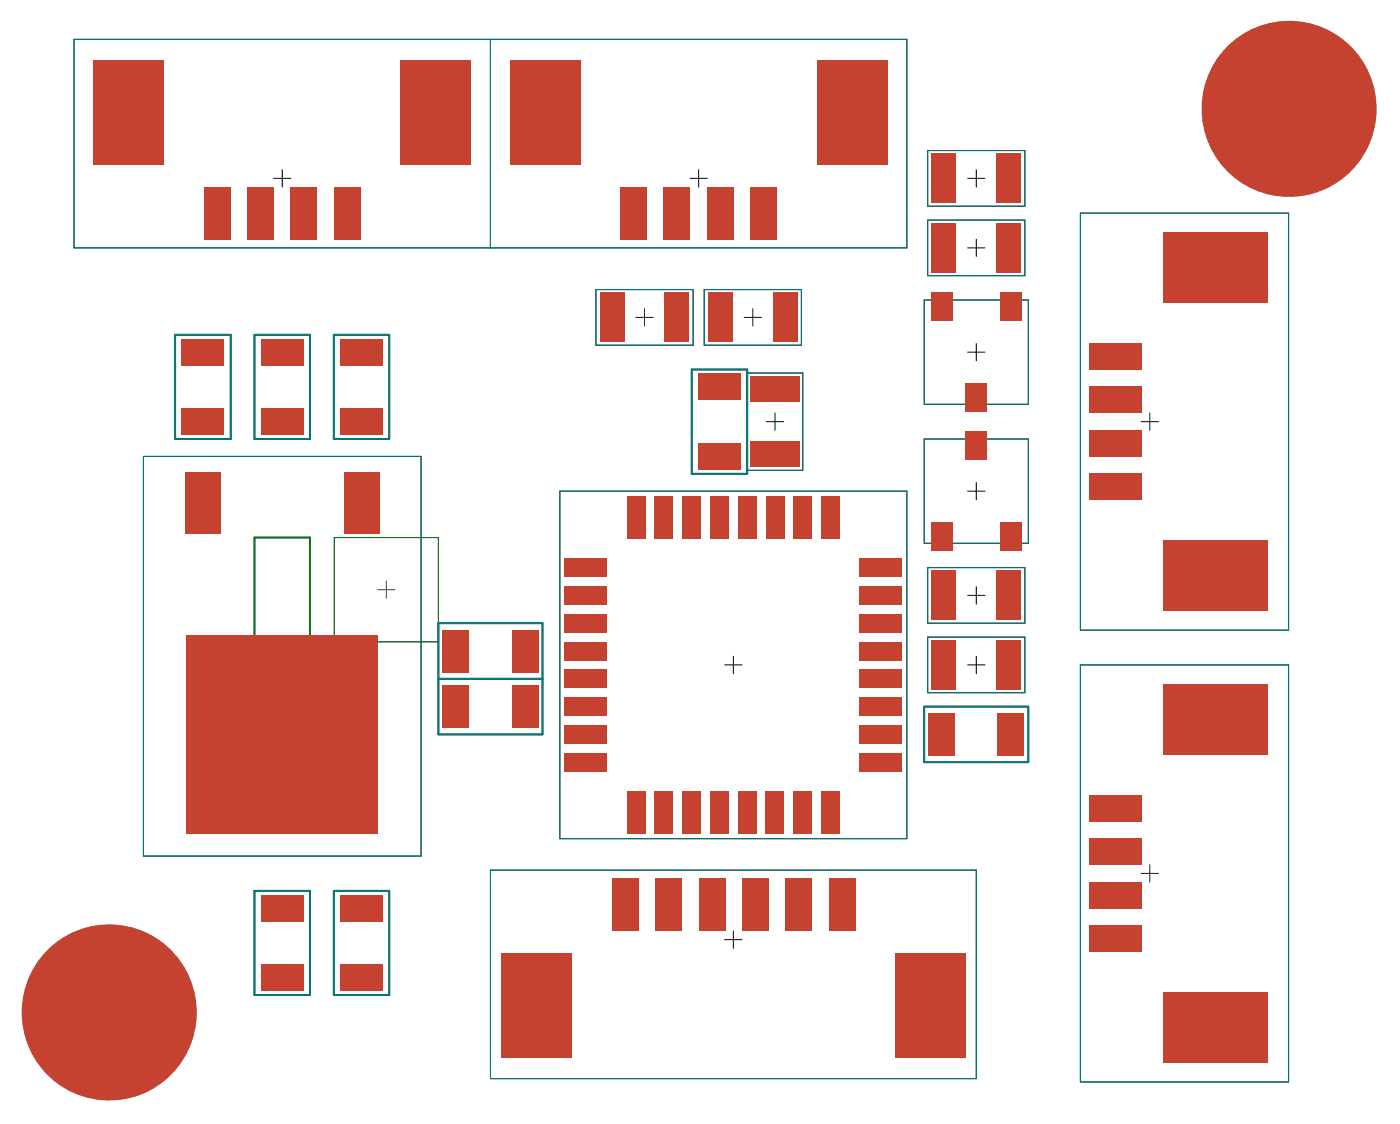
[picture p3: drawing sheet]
<svg xmlns="http://www.w3.org/2000/svg" width="134mm" height="108mm" viewBox="0 0 134 108" stroke-linecap="round" stroke-linejoin="round" font-family="sans-serif">
<path d="M24.4 51.5h5.3v9.9h-5.3z" fill="none" stroke="#800080" stroke-width=".17"/>
<path d="M32 51.5h10v9.9h-10zM36.2 56.4h1.6M37 55.6v1.7" fill="none" stroke="#800080" stroke-width=".1"/>
<path d="M16.8 32h5.3v10h-5.3zM24.4 32h5.3v10h-5.3zM32 32h5.3v10h-5.3zM66.2 35.4h5.4v10h-5.4zM42 59.7h9.9v10.6h-9.9zM42 65h9.9M88.5 67.6h10v5.4h-10zM24.4 85.3h5.3v10h-5.3zM32 85.3h5.3v10h-5.3z" fill="none" stroke="#000" stroke-width=".17"/>
<g fill="none" stroke="#000" stroke-width=".1">
<path d="M7.1 3.8h79.7v19.9h-79.7zM26.2 17.1h1.7M27 16.2v1.7M47 3.8v19.9M66.1 17.1h1.6M66.9 16.2v1.7M88.8 14.4h9.3v5.3h-9.3zM92.7 17.1h1.6M93.5 16.2v1.7M57.1 27.7h9.3v5.3h-9.3zM60.9 30.4h1.6M61.7 29.6v1.6"/>
<path d="M67.4 27.7h9.3v5.3h-9.3zM71.3 30.4h1.6M71.6 35.7h5.3v9.3h-5.3zM72.1 29.6v1.6M74.2 39.5v1.7M88.5 28.7h10v10h-10zM88.8 21.1h9.3v5.3h-9.3zM92.7 23.7h1.6M92.7 33.7h1.6M93.5 22.9v1.7M93.5 32.9v1.6M103.5 20.4h19.9v39.9h-19.9z"/>
<path d="M110.1 39.5v1.7M13.7 43.7h26.6v38.2h-26.6zM53.6 47h33.2v33.3h-33.2zM73.4 40.4h1.6M88.5 42h10v10h-10zM88.8 54.3h9.3v5.4h-9.3zM92.7 47h1.6M92.7 57h1.6M93.5 46.2v1.6M93.5 56.2v1.6M109.3 40.4h1.6M69.4 63.7h1.7"/>
<path d="M70.2 62.8v1.7M88.8 61h9.3v5.3h-9.3zM92.7 63.7h1.6M93.5 62.8v1.7M103.5 63.7h19.9v39.9h-19.9zM47 83.3h46.5v20h-46.5zM69.4 89.9h1.7M70.2 89.1v1.7M109.3 83.6h1.6M110.1 82.8v1.6"/>
</g>
<path d="M24.4 51.5h5.3v9.9h-5.3z" fill="none" stroke="#008000" stroke-width=".17"/>
<path d="M32 51.5h10v9.9h-10z" fill="none" stroke="#008000" stroke-width=".1"/>
<path d="M16.8 32h5.3v10h-5.3zM24.4 32h5.3v10h-5.3zM32 32h5.3v10h-5.3zM66.2 35.4h5.4v10h-5.4zM42 59.7h9.9v10.6h-9.9zM42 65h9.9M88.5 67.6h10v5.4h-10zM24.4 85.3h5.3v10h-5.3zM32 85.3h5.3v10h-5.3z" fill="none" stroke="#008080" stroke-width=".17"/>
<g fill="none" stroke="#008080" stroke-width=".1">
<path d="M7.1 3.8h79.7v19.9h-79.7zM47 3.8v19.9M88.8 14.4h9.3v5.3h-9.3zM57.1 27.7h9.3v5.3h-9.3zM67.4 27.7h9.3v5.3h-9.3zM71.6 35.7h5.3v9.3h-5.3zM88.5 28.7h10v10h-10zM88.8 21.1h9.3v5.3h-9.3zM103.5 20.4h19.9v39.9h-19.9zM13.7 43.7h26.6v38.2h-26.6zM53.6 47h33.2v33.3h-33.2zM88.5 42h10v10h-10z"/>
<path d="M88.8 54.3h9.3v5.4h-9.3zM88.8 61h9.3v5.3h-9.3zM103.5 63.7h19.9v39.9h-19.9zM47 83.3h46.5v20h-46.5z"/>
</g>
<g fill="#c64230">
<circle cx="123.4" cy="10.4" r="8.4"/>
<circle cx="10.4" cy="96.9" r="8.4"/>
</g>
<g fill="#c64230">
<path d="M32.6 32.4h4v2.6h-4z" fill-rule="evenodd"/>
<path d="M32.6 39.1h4v2.5h-4z" fill-rule="evenodd"/>
<path d="M25 32.4h4.1v2.6h-4.1z" fill-rule="evenodd"/>
<path d="M25 39.1h4.1v2.5h-4.1z" fill-rule="evenodd"/>
<path d="M17.4 32.4h4.1v2.6h-4.1z" fill-rule="evenodd"/>
<path d="M17.4 39.1h4.1v2.5h-4.1z" fill-rule="evenodd"/>
<path d="M32.6 92.3h4v2.6h-4z" fill-rule="evenodd"/>
<path d="M32.6 85.7h4v2.5h-4z" fill-rule="evenodd"/>
<path d="M25 92.3h4.1v2.6h-4.1z" fill-rule="evenodd"/>
<path d="M25 85.7h4.1v2.5h-4.1z" fill-rule="evenodd"/>
<path d="M66.9 35.8h4v2.5h-4z" fill-rule="evenodd"/>
<path d="M66.9 42.4h4v2.6h-4z" fill-rule="evenodd"/>
<path d="M42.4 65.6h2.5v4.1h-2.5z" fill-rule="evenodd"/>
<path d="M49 65.6h2.6v4.1h-2.6z" fill-rule="evenodd"/>
<path d="M42.4 60.3h2.5v4h-2.5z" fill-rule="evenodd"/>
<path d="M49 60.3h2.6v4h-2.6z" fill-rule="evenodd"/>
<path d="M95.5 68.3h2.6v4h-2.6z" fill-rule="evenodd"/>
<path d="M88.9 68.3h2.5v4h-2.5z" fill-rule="evenodd"/>
<path d="M9 5.7h6.7v10.1h-6.7z" fill-rule="evenodd"/>
<path d="M19.5 17.9h2.6v5h-2.6z" fill-rule="evenodd"/>
<path d="M23.7 17.9h2.5v5h-2.5z" fill-rule="evenodd"/>
<path d="M32 17.9h2.5v5h-2.5z" fill-rule="evenodd"/>
<path d="M27.8 17.9h2.6v5h-2.6z" fill-rule="evenodd"/>
<path d="M38.4 5.7h6.7v10.1h-6.7z" fill-rule="evenodd"/>
<path d="M48.1 91.2h6.7v10.1h-6.7z" fill-rule="evenodd"/>
<path d="M62.8 84.1h2.5v5.1h-2.5z" fill-rule="evenodd"/>
<path d="M58.6 84.1h2.6v5.1h-2.6z" fill-rule="evenodd"/>
<path d="M66.9 84.1h2.6v5.1h-2.6z" fill-rule="evenodd"/>
<path d="M75.2 84.1h2.6v5.1h-2.6z" fill-rule="evenodd"/>
<path d="M71.1 84.1h2.5v5.1h-2.5z" fill-rule="evenodd"/>
<path d="M79.4 84.1h2.5v5.1h-2.5z" fill-rule="evenodd"/>
<path d="M85.8 91.2h6.7v10.1h-6.7z" fill-rule="evenodd"/>
<path d="M48.8 5.7h6.8v10.1h-6.8z" fill-rule="evenodd"/>
<path d="M59.4 17.9h2.5v5h-2.5z" fill-rule="evenodd"/>
<path d="M63.5 17.9h2.6v5h-2.6z" fill-rule="evenodd"/>
<path d="M71.9 17.9h2.5v5h-2.5z" fill-rule="evenodd"/>
<path d="M67.7 17.9h2.6v5h-2.6z" fill-rule="evenodd"/>
<path d="M78.2 5.7h6.8v10.1h-6.8z" fill-rule="evenodd"/>
<path d="M111.4 22.3h10v6.7h-10z" fill-rule="evenodd"/>
<path d="M104.2 32.8h5.1v2.6h-5.1z" fill-rule="evenodd"/>
<path d="M104.2 37h5.1v2.6h-5.1z" fill-rule="evenodd"/>
<path d="M104.2 45.3h5.1v2.6h-5.1z" fill-rule="evenodd"/>
<path d="M104.2 41.2h5.1v2.5h-5.1z" fill-rule="evenodd"/>
<path d="M111.4 51.7h10v6.7h-10z" fill-rule="evenodd"/>
<path d="M111.4 65.5h10v6.8h-10z" fill-rule="evenodd"/>
<path d="M104.2 76.1h5.1v2.6h-5.1z" fill-rule="evenodd"/>
<path d="M104.2 80.3h5.1v2.5h-5.1z" fill-rule="evenodd"/>
<path d="M104.2 88.6h5.1v2.5h-5.1z" fill-rule="evenodd"/>
<path d="M104.2 84.4h5.1v2.6h-5.1z" fill-rule="evenodd"/>
<path d="M111.4 95h10v6.7h-10z" fill-rule="evenodd"/>
<path d="M92.5 36.7h2v2.7h-2z" fill-rule="evenodd"/>
<path d="M95.8 28h2v2.7h-2z" fill-rule="evenodd"/>
<path d="M89.1 28h2.1v2.7h-2.1z" fill-rule="evenodd"/>
<path d="M92.5 41.3h2v2.8h-2z" fill-rule="evenodd"/>
<path d="M89.1 50h2.1v2.7h-2.1z" fill-rule="evenodd"/>
<path d="M95.8 50h2v2.7h-2z" fill-rule="evenodd"/>
<path d="M71.9 36.1h4.7v2.4h-4.7z" fill-rule="evenodd"/>
<path d="M71.9 42.3h4.7v2.4h-4.7z" fill-rule="evenodd"/>
<path d="M57.4 28h2.4v4.7h-2.4z" fill-rule="evenodd"/>
<path d="M63.6 28h2.4v4.7h-2.4z" fill-rule="evenodd"/>
<path d="M74 28h2.4v4.7h-2.4z" fill-rule="evenodd"/>
<path d="M67.8 28h2.4v4.7h-2.4z" fill-rule="evenodd"/>
<path d="M89.2 14.7h2.4v4.7h-2.4z" fill-rule="evenodd"/>
<path d="M95.4 14.7h2.4v4.7h-2.4z" fill-rule="evenodd"/>
<path d="M95.4 61.3h2.4v4.7h-2.4z" fill-rule="evenodd"/>
<path d="M89.2 61.3h2.4v4.7h-2.4z" fill-rule="evenodd"/>
<path d="M95.4 21.4h2.4v4.7h-2.4z" fill-rule="evenodd"/>
<path d="M89.2 21.4h2.4v4.7h-2.4z" fill-rule="evenodd"/>
<path d="M89.2 54.6h2.4v4.8h-2.4z" fill-rule="evenodd"/>
<path d="M95.4 54.6h2.4v4.8h-2.4z" fill-rule="evenodd"/>
<path d="M17.9 60.8h18.3v19h-18.3z" fill-rule="evenodd"/>
<path d="M17.7 45.2h3.4v5.9h-3.4z" fill-rule="evenodd"/>
<path d="M32.9 45.2h3.4v5.9h-3.4z" fill-rule="evenodd"/>
<path d="M54.1 53.5h4v1.7h-4z" fill-rule="evenodd"/>
<path d="M54.1 56.1h4v1.8h-4z" fill-rule="evenodd"/>
<path d="M54.1 58.8h4v1.7h-4z" fill-rule="evenodd"/>
<path d="M54.1 61.5h4v1.7h-4z" fill-rule="evenodd"/>
<path d="M54.1 64.1h4v1.7h-4z" fill-rule="evenodd"/>
<path d="M54.1 66.8h4v1.7h-4z" fill-rule="evenodd"/>
<path d="M54.1 69.4h4v1.8h-4z" fill-rule="evenodd"/>
<path d="M54.1 72.1h4v1.7h-4z" fill-rule="evenodd"/>
<path d="M60.1 75.8h1.7v4h-1.7z" fill-rule="evenodd"/>
<path d="M62.7 75.8h1.7v4h-1.7z" fill-rule="evenodd"/>
<path d="M65.4 75.8h1.7v4h-1.7z" fill-rule="evenodd"/>
<path d="M68 75.8h1.8v4h-1.8z" fill-rule="evenodd"/>
<path d="M70.7 75.8h1.7v4h-1.7z" fill-rule="evenodd"/>
<path d="M73.3 75.8h1.8v4h-1.8z" fill-rule="evenodd"/>
<path d="M76 75.8h1.7v4h-1.7z" fill-rule="evenodd"/>
<path d="M78.7 75.8h1.7v4h-1.7z" fill-rule="evenodd"/>
<path d="M82.3 72.1h4.1v1.7h-4.1z" fill-rule="evenodd"/>
<path d="M82.3 69.4h4.1v1.8h-4.1z" fill-rule="evenodd"/>
<path d="M82.3 66.8h4.1v1.7h-4.1z" fill-rule="evenodd"/>
<path d="M82.3 64.1h4.1v1.7h-4.1z" fill-rule="evenodd"/>
<path d="M82.3 61.5h4.1v1.7h-4.1z" fill-rule="evenodd"/>
<path d="M82.3 58.8h4.1v1.7h-4.1z" fill-rule="evenodd"/>
<path d="M82.3 56.1h4.1v1.8h-4.1z" fill-rule="evenodd"/>
<path d="M82.3 53.5h4.1v1.7h-4.1z" fill-rule="evenodd"/>
<path d="M78.7 47.5h1.7v4h-1.7z" fill-rule="evenodd"/>
<path d="M76 47.5h1.7v4h-1.7z" fill-rule="evenodd"/>
<path d="M73.3 47.5h1.8v4h-1.8z" fill-rule="evenodd"/>
<path d="M70.7 47.5h1.7v4h-1.7z" fill-rule="evenodd"/>
<path d="M68 47.5h1.8v4h-1.8z" fill-rule="evenodd"/>
<path d="M65.4 47.5h1.7v4h-1.7z" fill-rule="evenodd"/>
<path d="M62.7 47.5h1.7v4h-1.7z" fill-rule="evenodd"/>
<path d="M60.1 47.5h1.7v4h-1.7z" fill-rule="evenodd"/>
</g>
</svg>
